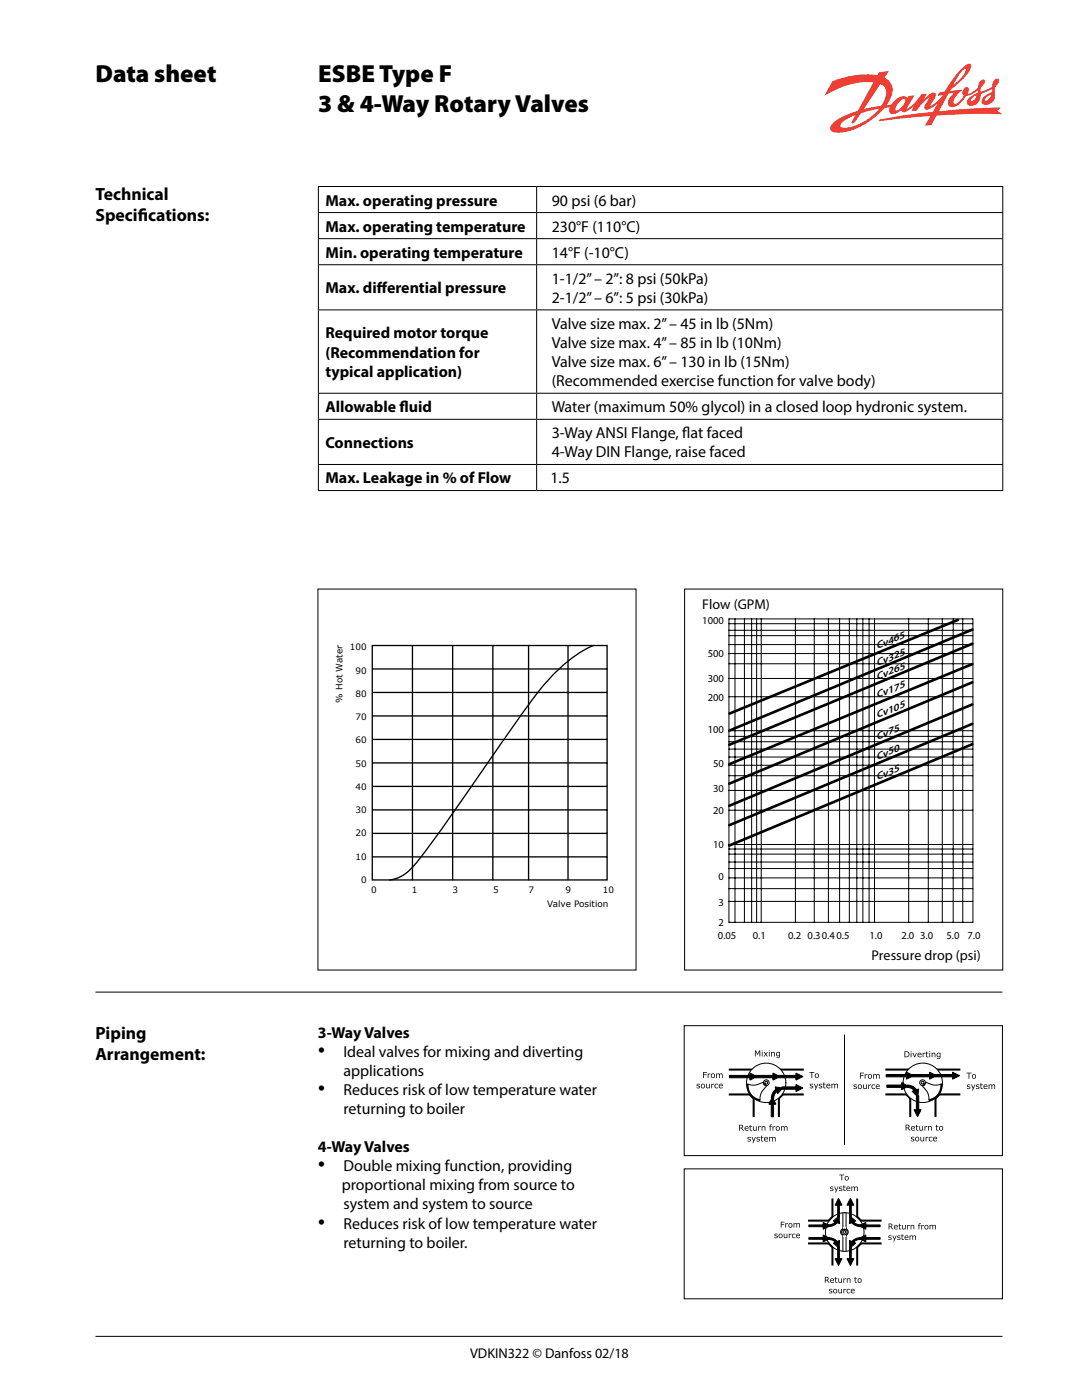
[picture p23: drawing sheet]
<svg xmlns="http://www.w3.org/2000/svg" width="216mm" height="279mm" viewBox="0 0 216 279" stroke-linecap="round" stroke-linejoin="round" font-family="sans-serif">
<defs><g id="words">
<g font-size="4.9">
<text x="19" y="16.4">Data sheet</text>
<text x="63.5" y="16.4">ESBE Type F</text>
<text x="63.5" y="22.3">3 &amp; 4-Way Rotary Valves</text>
</g>
<g font-size="4.2">
<text x="63.4" y="210.9">•</text>
<text x="63.4" y="218.5">•</text>
<text x="63.4" y="233.8">•</text>
<text x="63.4" y="245.2">•</text>
</g>
<g font-size="3.5">
<text x="19" y="39.9">Technical</text>
<text x="19" y="44.1">Specif</text>
<text x="27.5" y="44.1">ications:</text>
<text x="19" y="207.3">Piping</text>
<text x="19" y="211.6">Arrangement:</text>
</g>
<g font-size="3.2">
<text x="64.9" y="41">Max. operating pressure</text>
<text x="110.1" y="41">90 psi (6 bar)</text>
<text x="64.9" y="46.2">Max. operating temperature</text>
<text x="110.1" y="46.2">230°F (110°C)</text>
<text x="64.9" y="51.4">Min. operating temperature</text>
<text x="110.1" y="51.4">14°F (-10°C)</text>
<text x="64.9" y="58.5">Max. dif</text>
<text x="75.2" y="58.5">ferential pressure</text>
<text x="110.1" y="56.6">1-1/2” – 2”: 8 psi (50kPa)</text>
<text x="110.1" y="60.4">2-1/2” – 6”: 5 psi (30kPa)</text>
<text x="110.1" y="65.6">Valve size max. 2” – 45 in lb (5Nm)</text>
<text x="64.9" y="67.5">Required motor torque</text>
<text x="64.9" y="71.4">(Recommendation for</text>
<text x="110.1" y="69.5">Valve size max. 4” – 85 in lb (10Nm)</text>
<text x="64.9" y="75.2">typical application)</text>
<text x="110.1" y="73.3">Valve size max. 6” – 130 in lb (15Nm)</text>
<text x="110.1" y="77.1">(Recommended exercise function for valve body)</text>
<text x="64.9" y="82.3">Allowable f</text>
<text x="79.7" y="82.3">luid</text>
<text x="110.1" y="82.3">Water (maximum 50% glycol) in a closed loop hydronic system.</text>
<text x="64.9" y="89.4">Connections</text>
<text x="110.1" y="87.5">3-Way ANSI Flange, f</text>
<text x="136.1" y="87.5">lat faced</text>
<text x="110.1" y="91.3">4-Way DIN Flange, raise faced</text>
<text x="64.9" y="96.5">Max. Leakage in % of Flow</text>
<text x="109.8" y="96.5">1.5</text>
<text x="63.4" y="207.1">3-Way Valves</text>
<text x="68.5" y="210.9">Ideal valves for mixing and diverting</text>
<text x="68.5" y="214.7">applications</text>
<text x="68.5" y="218.5">Reduces risk of low temperature water</text>
<text x="68.5" y="222.3">returning to boiler</text>
<text x="63.4" y="229.9">4-Way Valves</text>
<text x="68.5" y="233.8">Double mixing function, providing</text>
<text x="68.2" y="237.6">proportional mixing from source to</text>
<text x="68.5" y="241.4">system and system to source</text>
<text x="68.5" y="245.2">Reduces risk of low temperature water</text>
<text x="68.5" y="249">returning to boiler.</text>
</g>
<g font-size="2.8" fill="#000101">
<text x="140.1" y="121.5">Flow (GPM)</text>
<text x="173.9" y="191.5">Pressure drop (psi)</text>
</g>
<text font-size="2.8" x="93.8" y="271.1">VDKIN322 © Danfoss 02/18</text>
<g font-size="2.1">
<text x="140.1" y="124.5">1000</text>
<text x="141.2" y="131.2">500</text>
<text x="175" y="129.5" transform="rotate(-22 175 129.5)">Cv465</text>
<text x="141.2" y="136.1">300</text>
<text x="175" y="135.7" transform="rotate(-22 175 135.7)">Cv265</text>
<text x="175" y="133" transform="rotate(-22 175 133)">Cv325</text>
<text x="141.2" y="139.9">200</text>
<text x="175" y="139.4" transform="rotate(-22 175 139.4)">Cv175</text>
<text x="175" y="143.4" transform="rotate(-22 175 143.4)">Cv105</text>
<text x="141.2" y="146.4">100</text>
<text x="175" y="147.7" transform="rotate(-22 175 147.7)">Cv75</text>
<text x="142.3" y="153.2">50</text>
<text x="175" y="151.7" transform="rotate(-22 175 151.7)">Cv50</text>
<text x="175" y="155.7" transform="rotate(-22 175 155.7)">Cv35</text>
<text x="142.3" y="158.1">30</text>
<text x="142.3" y="162.4">20</text>
<text x="142.3" y="169.2">10</text>
<text x="143.4" y="175.6">0</text>
<text x="143.4" y="180.8">3</text>
<text x="143.4" y="184.8">2</text>
<text x="143.3" y="187.3">0.05</text>
<text x="150.2" y="187.3">0.1</text>
<text x="157.3" y="187.3">0.2 0.30.40.5</text>
<text x="173.5" y="187.3">1.0</text>
<text x="179.9" y="187.3">2.0 3.0</text>
<text x="188.8" y="187.3">5.0</text>
<text x="193" y="187.3">7.0</text>
</g>
<g font-size="1.8">
<text x="69.8" y="129.8">100</text>
<text x="71" y="134.4">90</text>
<text x="68.3" y="140.2" transform="rotate(-90 68.3 140.2)">% Hot Water</text>
<text x="71" y="139.1">80</text>
<text x="71" y="143.7">70</text>
<text x="71" y="148.4">60</text>
<text x="71" y="153">50</text>
<text x="71" y="157.6">40</text>
<text x="71" y="162.3">30</text>
<text x="71" y="166.9">20</text>
<text x="71" y="171.5">10</text>
<text x="72.1" y="176.2">0</text>
<text x="74.1" y="178.3">0</text>
<text x="82.2" y="178.3">1</text>
<text x="90.3" y="178.3">3</text>
<text x="98.4" y="178.3">5</text>
<text x="105.4" y="178.3">7</text>
<text x="112.9" y="178.3">9</text>
<text x="120.3" y="178.3">10</text>
<text x="109.2" y="181">Valve Position</text>
</g>
</g></defs>
<path d="M166.1 16.2a18.3 18.3 0 0 1 9-1.2l.3-.6 2-.2-.9 1.3 .4 .2a2.73 2.73 0 0 1 .9 3.8l-.9 1.5 .9-.1a3.1 3.1 0 0 1 2.8-1.7l.4 .3 .3-.3 1.2-.2-1.5 2.6v.1a8.3 8.3 0 0 0 2.8-2.9l1.2-.1-.7 1.1 1.4-1.1a.76 .76 0 0 1 .9-.1l.2 .4-1.1 2.2 1.3-1 1.1-1.2-1 .1 .4-.7 1-.1 .4-.7a12.7 12.7 0 0 1 4.4-4.9l.4 .1v.6a11 11 0 0 1-4 4.5l-.1 .3 2.3-.3v.1a2.79 2.79 0 0 0-1.6 2.6 1.45 1.45 0 0 0 1.6-.9l.4-.6-.2-.2a1.06 1.06 0 0 1 1-1.5 1.01 1.01 0 0 1 0 1.4l.8-.4 .8-.5a1.11 1.11 0 0 0 .6-1.2 .79 .79 0 0 1 .4-.7 .79 .79 0 0 1 .8 .1 .81 .81 0 0 1-.4 .9 1.08 1.08 0 0 0-.4 1.3l2.3-.9v-.2a1.23 1.23 0 0 1 1.2-1.5l.2 .4-.2 .5-.7 .9v1.5a1.78 1.78 0 0 1-2.4 1.8 1.31 1.31 0 0 1 .8-1.9l1-.5 .1-.6-2.3 .9v.5a1.82 1.82 0 0 1-2.6 1.7 1.21 1.21 0 0 1 .7-1.7l1.2-.7 .1-.5-1.3 .9-1 .3-1 1.3a1.86 1.86 0 0 1-2.5 .6 2.26 2.26 0 0 1 1-2.5l-1 .1-1.9 3.5 7.2-.6 5.1-.1-.7 .6 1 .7a106.9 106.9 0 0 0-12.7 .2l-.4 .1-1.1 1.9-1.2 .1 1.1-1.9-6.8 .5-3.6 .5 .2-.3a88 88 0 0 1 10.6-1.6l1-1.6-1.3 .9a.94 .94 0 0 1-1.3 .2 2.57 2.57 0 0 1 .8-2l.1-.3-2.2 2.1a1.09 1.09 0 0 1-1.1 .5l-.2 .1 .5-1-1.8 1.2a.58 .58 0 0 1-.8-.4l-.7 .5a1.05 1.05 0 0 1-1.6-.2l.1-.9-1 .1a13.2 13.2 0 0 1-9.8 5 .99 .99 0 0 1-1.2-.7 .99 .99 0 0 1 .6-1.2 13 13 0 0 1 4.9-2.5l3.2-5.7h-1.1a17.4 17.4 0 0 0-8.7 2.7zM167.9 24.6l-.2 .2 .1 .5a3.6 3.6 0 0 0 3-.3 11.1 11.1 0 0 0 4.6-3.3l-3.6 .9-1.1 1.7a.52 .52 0 0 1-.8 .2l.8-1.5-1.4 .6zM175.6 16.8l-3.2 5 3.4-.6a3.5 3.5 0 0 0 .6-3.9zM179.6 20.2l-.8 1.1a.47 .47 0 0 0 .1 .8 3 3 0 0 0 1.7-2.1 .43 .43 0 0 0-.3-.2 .43 .43 0 0 0-.4 .2zM192 14.1l-1 1.4-.7 1.4a4.9 4.9 0 0 0 2.4-3.2zM194.1 19.4l-.3 .3-.1 .5a1.07 1.07 0 0 0 1.1-1.2zM196.8 19.4l-.3 .4v.3l.4-.1 .4-.3 .4-.8z" fill="#ef3e33"/>
<path d="M19 266.7h181" fill="none" stroke="#000" stroke-width=".2"/>
<path d="M145.4 218.4h4.2l.8 .8v3.7M145.4 213.5h15M160.4 218.4h-4.2l-.8 .8v3.7" fill="none" stroke="#000101" stroke-width=".41"/>
<g fill="#fff" stroke="#000101" stroke-width=".2">
<circle cx="152.9" cy="216.1" r="3.9"/>
<circle cx="152.9" cy="216.1" r=".58"/>
<circle cx="152.9" cy="216.1" r=".28"/>
</g>
<path d="M152.4 216l.6 .6a.5 .5 0 0 1-.5-.1 .5 .5 0 0 1-.1-.5z" fill="#000101"/>
<path d="M149.2 216.3a2.94 2.94 0 0 0 2.5 3.3" fill="none" stroke="#000101" stroke-width=".41"/>
<path d="M152.3 216l-.3 .1a2.99 2.99 0 0 1-2.8 .2M153 216.7l-.2 .2a2.94 2.94 0 0 0-1.1 2.6" fill="none" stroke="#000101" stroke-width=".2"/>
<path d="M145.6 214.6h4.3v.5h-4.3zM149.6 214.2l1.4 .7-1.4 .7z" fill="#000101"/>
<path d="M145.6 214.6h4.3v.5h-4.3zM149.6 214.2l1.4 .7-1.4 .7z" fill="none" stroke="#000101" stroke-width=".2"/>
<path d="M150.7 214.6h3.8v.5h-3.8zM154.2 214.2l1.4 .7-1.4 .7z" fill="#000101"/>
<path d="M150.7 214.6h3.8v.5h-3.8zM154.2 214.2l1.4 .7-1.4 .7z" fill="none" stroke="#000101" stroke-width=".2"/>
<path d="M155.2 214.6h3.9v.5h-3.9zM158.8 214.2l1.4 .7-1.4 .7z" fill="#000101"/>
<path d="M155.2 214.6h3.9v.5h-3.9zM158.8 214.2l1.4 .7-1.4 .7z" fill="none" stroke="#000101" stroke-width=".2"/>
<path d="M156 216.9h3.1v.5h-3.1zM158.8 216.4l1.4 .7-1.4 .7z" fill="#000101"/>
<path d="M156 216.9h3.1v.5h-3.1zM158.8 216.4l1.4 .7-1.4 .7z" fill="none" stroke="#000101" stroke-width=".2"/>
<path d="M153.9 220.1h.5v2.8h-.5zM154.1 219l.7 1.4h-1.4z" fill="#000101"/>
<path d="M154.1 219l.7 1.4h-1.4zM153.9 220.1h.5v2.8h-.5z" fill="none" stroke="#000101" stroke-width=".2"/>
<path d="M154.6 217.6l.5-.3 .1 .4-.2 .1-.4 .5-.2 .9h-.5a2.34 2.34 0 0 1 .7-1.6zM154.7 216.9l1.5 .2-1 1.1z" fill="#000101"/>
<path d="M154.6 217.6l.5-.3 .1 .4-.2 .1-.4 .5-.2 .9h-.5a2.34 2.34 0 0 1 .7-1.6zM154.7 216.9l1.5 .2-1 1.1z" fill="none" stroke="#000101" stroke-width=".2"/>
<g fill="#000101">
<path d="M150.6 209.6h.3l.3 .7 .3-.7h.2v1.2h-.2v-1l-.3 .7-.4-.7v1h-.2z"/>
<path d="M152.4 209.9h.1l.3 .4 .2-.4h.2l-.3 .5 .3 .4h-.2l-.2-.3-.3 .3h-.1l.3-.4z"/>
<path d="M153.9 209.9l.1 .1a.33 .33 0 0 1 .4-.1 .33 .33 0 0 1 .2 .4v.5h-.1l-.1-.6-.1-.1-.3 .1v.6h-.1z"/>
<path d="M140.3 213.9h.8v.2h-.6v.3h.5v.2h-.5v.5h-.2z"/>
<path d="M141.2 214.2l.2 .2 .4-.1v.1l-.4 .1v.6h-.2z"/>
<path d="M142.9 214.2l.2 .1 .3-.1 .2 .2a.34 .34 0 0 1 .4-.2 .34 .34 0 0 1 .2 .4v.5h-.1v-.5a.22 .22 0 0 0-.2-.2 .22 .22 0 0 0-.3 .2v.5h-.1v-.6l-.2-.1-.2 .1v.6h-.2z"/>
<path d="M139.1 216.4l.6-.1v.2l-.2-.1a.19 .19 0 0 0-.2 0 .19 .19 0 0 0-.1 .2 .35 .35 0 0 1 .5 .4 .35 .35 0 0 1-.6 .2v-.2a.23 .23 0 0 0 .2 .1 .23 .23 0 0 0 .2-.2l-.3-.1a.24 .24 0 0 1-.2-.2 .24 .24 0 0 1 .1-.2z"/>
<path d="M140.9 216.3h.1l.1 .7 .1 .1 .3-.1v-.7h.1v.9l-.1-.1a.33 .33 0 0 1-.4 .1 .33 .33 0 0 1-.2-.3z"/>
<path d="M141.9 216.3l.2 .1 .4-.1v.2l-.4 .1v.6h-.2z"/>
<path d="M142.7 216.4l.4-.1 .2 .1v.1a.34 .34 0 0 0-.5 0 .34 .34 0 0 0 0 .5 .34 .34 0 0 0 .5 0 .41 .41 0 0 1-.6 .1 .41 .41 0 0 1-.1-.5z"/>
<path d="M161.5 213.9h1v.2h-.4v1h-.2v-1h-.4z"/>
<path d="M161.7 216.4l.5-.1v.2l-.1-.1a.19 .19 0 0 0-.2 0 .19 .19 0 0 0-.1 .2 .35 .35 0 0 1 .4 .4 .35 .35 0 0 1-.6 .2l.1-.2a.23 .23 0 0 0 .2 .1 .23 .23 0 0 0 .2-.2l-.3-.1a.24 .24 0 0 1-.2-.2 .24 .24 0 0 1 .1-.2z"/>
<path d="M162.4 216.3h.2l.2 .7 .3-.7h.2l-.5 1.2h-.2l.2-.4z"/>
<path d="M163.5 216.4l.5-.1v.2l-.1-.1a.19 .19 0 0 0-.2 0 .19 .19 0 0 0-.1 .2 .35 .35 0 0 1 .5 .4 .36 .36 0 0 1-.7 .2l.1-.2a.23 .23 0 0 0 .2 .1 .23 .23 0 0 0 .2-.2l-.3-.1a.24 .24 0 0 1-.2-.2 .24 .24 0 0 1 .1-.2z"/>
<path d="M164.3 216h.1v.3h.4v.1h-.4l.1 .6h.3a.23 .23 0 0 1-.3 .2 .23 .23 0 0 1-.2-.2l-.1-.6z"/>
<path d="M165.9 216.3l.2 .1 .3-.1 .2 .1a.34 .34 0 0 1 .4-.1 .34 .34 0 0 1 .2 .3v.6h-.1v-.5a.22 .22 0 0 0-.2-.3 .22 .22 0 0 0-.3 .2v.6h-.1v-.7l-.2-.1-.2 .1v.7h-.2z"/>
<path d="M149.6 224.5h.2v.3h.3v.1h-.3v.6h.3a.23 .23 0 0 1-.3 .2 .23 .23 0 0 1-.2-.2l-.1-.6z"/>
<path d="M150.2 224.8h.2v.6l.2 .1 .2-.1v-.6h.2v.9l-.2-.1a.33 .33 0 0 1-.3 .1 .33 .33 0 0 1-.3-.4z"/>
<path d="M151.3 224.8l.1 .1 .4-.1v.1l-.4 .1v.7h-.1z"/>
<path d="M152 224.8l.1 .1a.33 .33 0 0 1 .4-.1 .33 .33 0 0 1 .2 .3v.6h-.1v-.7l-.2-.1-.3 .1v.7h-.1z"/>
<path d="M153.7 224.5l.4-.1v.2h-.4l.3 .3h-.3v.8h-.1l-.1-.9z"/>
<path d="M154.2 224.8l.1 .1 .4-.1v.1l-.4 .1v.7h-.1z"/>
<path d="M155.8 224.8l.2 .1 .4-.1 .1 .1a.34 .34 0 0 1 .4-.1 .34 .34 0 0 1 .2 .3v.6h-.1v-.5a.22 .22 0 0 0-.2-.3 .22 .22 0 0 0-.2 .2v.6h-.2v-.7l-.2-.1-.2 .1v.7h-.2z"/>
<path d="M149.2 227h.6v.1l-.1-.1a.19 .19 0 0 0-.3 0 .19 .19 0 0 0-.1 .2 .35 .35 0 0 1 .5 .4 .35 .35 0 0 1-.6 .2v-.2a.23 .23 0 0 0 .3 .1 .23 .23 0 0 0 .2-.2l-.3-.1a.24 .24 0 0 1-.2-.2 .24 .24 0 0 1 0-.2z"/>
<path d="M150 226.9h.1l.3 .7 .3-.7h.1l-.5 1.2h-.1l.1-.3z"/>
<path d="M151 227h.6v.1l-.1-.1a.19 .19 0 0 0-.3 0 .19 .19 0 0 0-.1 .2 .35 .35 0 0 1 .5 .4 .35 .35 0 0 1-.6 .2v-.2a.23 .23 0 0 0 .3 .1 .23 .23 0 0 0 .2-.2l-.3-.1a.24 .24 0 0 1-.2-.2 .24 .24 0 0 1 0-.2z"/>
<path d="M151.9 226.7h.1v.2h.3v.1h-.3v.6l.3 .1a.23 .23 0 0 1-.2 .1 .23 .23 0 0 1-.2-.1l-.1-.7z"/>
<path d="M153.5 226.9l.1 .1 .4-.1 .2 .1a.34 .34 0 0 1 .3-.1 .34 .34 0 0 1 .3 .3v.6h-.2v-.5a.22 .22 0 0 0-.2-.3 .22 .22 0 0 0-.2 .2v.6h-.2v-.7l-.1-.1-.3 .1v.7h-.1z"/>
<path d="M152 209.6v.2h.2v-.2zM152 209.9v.9h.2v-.9z"/>
<path d="M153.4 209.6v.2h.2v-.2zM153.4 209.9v.9h.2v-.9z"/>
<path d="M155 210l.6-.1v.8a.37 .37 0 0 1-.2 .5 .37 .37 0 0 1-.5-.2h.4l.2-.3a.42 .42 0 0 1-.6-.1 .42 .42 0 0 1 .1-.6zM155.1 210.1a.31 .31 0 0 0-.1 .5 .31 .31 0 0 0 .5 0v-.5z"/>
<path d="M141.8 214.7a.45 .45 0 0 1 .9 0 .45 .45 0 0 1-.9 0zM141.9 214.7a.31 .31 0 0 0 .6 0 .31 .31 0 0 0-.6 0z"/>
<path d="M139.8 216.8a.45 .45 0 0 1 .9 0 .45 .45 0 0 1-.9 0zM139.9 216.7a.31 .31 0 0 0 .6 0 .31 .31 0 0 0-.6 0z"/>
<path d="M143.5 216.4l.3-.1 .3 .1 .1 .4h-.6l.2 .3 .4-.1a.45 .45 0 0 1-.7 .1 .45 .45 0 0 1 0-.7zM143.6 216.5v.1h.5l-.2-.2z"/>
<path d="M162.5 214.7a.45 .45 0 0 1 .9 0 .45 .45 0 0 1-.9 0zM162.6 214.7a.35 .35 0 0 0 .7 0 .35 .35 0 0 0-.7 0z"/>
<path d="M165 216.4l.3-.1 .3 .1 .1 .4h-.7l.3 .3 .4-.1a.45 .45 0 0 1-.7 .1 .45 .45 0 0 1 0-.7zM165.1 216.5l-.1 .1h.5l-.1-.2z"/>
<path d="M147.5 224.5h.4a.34 .34 0 0 1 .4 .3 .34 .34 0 0 1-.3 .3l.5 .6h-.2l-.4-.5h-.2v.5h-.2zM147.7 224.6v.5h.1a.23 .23 0 0 0 .3-.2 .23 .23 0 0 0-.3-.3z"/>
<path d="M148.7 224.9l.3-.2 .3 .2 .1 .3-.7 .1 .3 .2 .4-.1a.45 .45 0 0 1-.7 .2 .45 .45 0 0 1 0-.7zM148.8 224.9l-.1 .2h.5l-.1-.2z"/>
<path d="M154.7 225.2a.45 .45 0 0 1 .9 0 .45 .45 0 0 1-.9 0zM154.8 225.2a.35 .35 0 0 0 .7 0 .35 .35 0 0 0-.7 0z"/>
<path d="M152.6 227l.3-.1 .3 .1v.4l-.6 .1 .2 .2 .4-.1a.45 .45 0 0 1-.7 .1 .45 .45 0 0 1 .1-.7zM152.7 227.1l-.1 .2h.5l-.1-.3z"/>
</g>
<path d="M176.7 218.4h4.2l.7 .8v3.7M176.7 213.5h14.9M191.6 218.4h-4.2l-.7 .8v3.7" fill="none" stroke="#000101" stroke-width=".41"/>
<g fill="#fff" stroke="#000101" stroke-width=".2">
<circle cx="184.1" cy="216.1" r="3.9"/>
<circle cx="184.1" cy="216.1" r=".58"/>
<circle cx="184.1" cy="216.1" r=".28"/>
</g>
<path d="M184.6 216a.5 .5 0 0 1-.1 .5 .5 .5 0 0 1-.5 .1z" fill="#000101"/>
<path d="M187.8 216.3a2.94 2.94 0 0 1-2.5 3.3" fill="none" stroke="#000101" stroke-width=".41"/>
<path d="M184 216.7l.2 .2a2.95 2.95 0 0 1 1.1 2.6M184.7 216l.3 .1a2.99 2.99 0 0 0 2.8 .2" fill="none" stroke="#000101" stroke-width=".2"/>
<path d="M176.8 214.4h4.3v.5h-4.3zM180.9 214l1.4 .7-1.4 .7z" fill="#000101"/>
<path d="M176.8 214.4h4.3v.5h-4.3zM180.9 214l1.4 .7-1.4 .7z" fill="none" stroke="#000101" stroke-width=".2"/>
<path d="M181.9 214.4h3.8v.5h-3.8zM185.5 214l1.4 .7-1.4 .7z" fill="#000101"/>
<path d="M181.9 214.4h3.8v.5h-3.8zM185.5 214l1.4 .7-1.4 .7z" fill="none" stroke="#000101" stroke-width=".2"/>
<path d="M186.5 214.4h3.8v.5h-3.8zM190.1 214l1.4 .7-1.4 .7z" fill="#000101"/>
<path d="M186.5 214.4h3.8v.5h-3.8zM190.1 214l1.4 .7-1.4 .7z" fill="none" stroke="#000101" stroke-width=".2"/>
<path d="M182.9 218.7h.4v3h-.4zM182.4 221.5h1.4l-.7 1.4z" fill="#000101"/>
<path d="M182.9 218.7h.4v3h-.4zM182.4 221.5h1.4l-.7 1.4z" fill="none" stroke="#000101" stroke-width=".2"/>
<path d="M177 216.5h3.1v.5h-3.1zM179.9 216.1l1.4 .7-1.4 .7z" fill="#000101"/>
<path d="M177 216.5h3.1v.5h-3.1zM179.9 216.1l1.4 .7-1.4 .7z" fill="none" stroke="#000101" stroke-width=".2"/>
<path d="M181 216.5a2.04 2.04 0 0 1 2 1.2l-.5 .2-.1-.3-.5-.4-.9-.2zM182 217.8l1.3-.5-.2 1.6z" fill="#000101"/>
<path d="M181 216.5a2.04 2.04 0 0 1 2 1.2l-.5 .2-.1-.3-.5-.4-.9-.2zM182 217.8l1.3-.5-.2 1.6z" fill="none" stroke="#000101" stroke-width=".2"/>
<g fill="#000101">
<path d="M171.6 214.1h.8v.1h-.6v.4h.5v.1h-.5v.6h-.2z"/>
<path d="M172.5 214.4l.2 .1 .4-.1v.1l-.4 .1v.7h-.2z"/>
<path d="M174.2 214.4l.2 .1 .3-.1 .2 .1a.34 .34 0 0 1 .4-.1 .34 .34 0 0 1 .2 .3v.6h-.1v-.5a.22 .22 0 0 0-.2-.3 .22 .22 0 0 0-.2 .2v.6h-.2v-.7l-.2-.1-.2 .1v.7h-.2z"/>
<path d="M170.4 216.5h.6v.1h-.2a.19 .19 0 0 0-.2-.1 .19 .19 0 0 0-.1 .2 .35 .35 0 0 1 .5 .5 .35 .35 0 0 1-.6 .1v-.1a.23 .23 0 0 0 .3 0 .23 .23 0 0 0 .1-.2l-.3-.1a.24 .24 0 0 1-.2-.1 .24 .24 0 0 1 .1-.3z"/>
<path d="M172.2 216.4h.2v.7l.2 .1 .2-.1v-.7h.2v.9l-.2-.1a.33 .33 0 0 1-.4 .1 .33 .33 0 0 1-.2-.3z"/>
<path d="M173.3 216.4l.1 .2 .4-.2v.2l-.4 .1v.6h-.1z"/>
<path d="M174 216.5l.4-.1 .2 .1v.2a.34 .34 0 0 0-.5-.1 .34 .34 0 0 0 0 .5 .34 .34 0 0 0 .5 0 .41 .41 0 0 1-.6 .2 .41 .41 0 0 1-.1-.6z"/>
<path d="M192.8 214.1h1v.1h-.4v1.1h-.1v-1.1h-.5z"/>
<path d="M193 216.5h.6v.1h-.2a.19 .19 0 0 0-.2-.1 .19 .19 0 0 0-.1 .2 .35 .35 0 0 1 .5 .5 .35 .35 0 0 1-.6 .1v-.1a.23 .23 0 0 0 .3 0 .23 .23 0 0 0 .1-.2l-.3-.1a.24 .24 0 0 1-.2-.1 .24 .24 0 0 1 .1-.3z"/>
<path d="M193.8 216.4h.1l.3 .7 .3-.7h.1l-.5 1.3h-.2l.2-.4z"/>
<path d="M194.8 216.5h.6v.1h-.2a.19 .19 0 0 0-.2-.1 .19 .19 0 0 0-.1 .2 .35 .35 0 0 1 .5 .5 .35 .35 0 0 1-.6 .1v-.1a.23 .23 0 0 0 .3 0 .23 .23 0 0 0 .1-.2l-.2-.1a.24 .24 0 0 1-.3-.1 .24 .24 0 0 1 .1-.3z"/>
<path d="M195.7 216.2h.1v.2h.3v.2h-.3v.6h.3a.23 .23 0 0 1-.2 .2 .23 .23 0 0 1-.2-.2l-.2-.6z"/>
<path d="M197.3 216.4l.1 .1 .4-.1 .2 .2a.34 .34 0 0 1 .3-.2 .34 .34 0 0 1 .3 .3v.6h-.2v-.5a.22 .22 0 0 0-.2-.2 .22 .22 0 0 0-.2 .2v.5h-.2v-.6l-.1-.1-.3 .1v.6h-.1z"/>
<path d="M182.8 224.5h.2v.2h.3v.2h-.3v.6h.3a.23 .23 0 0 1-.3 .2 .23 .23 0 0 1-.2-.2l-.1-.6z"/>
<path d="M183.4 224.7h.2v.7l.2 .1 .2-.1v-.7h.2v.9l-.2-.1a.33 .33 0 0 1-.3 .1 .33 .33 0 0 1-.3-.3z"/>
<path d="M184.5 224.7l.1 .2 .4-.2v.2l-.4 .1v.6h-.1z"/>
<path d="M185.2 224.7l.1 .1a.33 .33 0 0 1 .4-.1 .33 .33 0 0 1 .2 .4v.5h-.1v-.6l-.2-.1-.3 .1v.6h-.1z"/>
<path d="M186.8 224.5h.1v.2h.3v.2h-.3l.1 .6h.2a.23 .23 0 0 1-.2 .2 .23 .23 0 0 1-.2-.2l-.1-.6z"/>
<path d="M181.9 226.9h.5v.2l-.1-.1a.19 .19 0 0 0-.3 0 .19 .19 0 0 0-.1 .2 .35 .35 0 0 1 .5 .4 .35 .35 0 0 1-.6 .1v-.1a.23 .23 0 0 0 .3 .1 .23 .23 0 0 0 .2-.2l-.3-.1a.24 .24 0 0 1-.2-.2 .24 .24 0 0 1 .1-.3z"/>
<path d="M183.7 226.9h.1v.7l.2 .1 .3-.2v-.6h.1v.9l-.1-.1a.33 .33 0 0 1-.4 .1 .33 .33 0 0 1-.2-.3z"/>
<path d="M184.7 226.9l.1 .1 .5-.1v.1l-.5 .1v.7h-.1z"/>
<path d="M185.4 227l.4-.1h.3v.2a.34 .34 0 0 0-.5 0 .34 .34 0 0 0 0 .5 .34 .34 0 0 0 .5 0 .41 .41 0 0 1-.6 .1 .41 .41 0 0 1-.1-.6z"/>
<path d="M182.1 210.1h.1l.3 .7 .3-.7h.1l-.3 .9h-.2z"/>
<path d="M184.1 210.1l.2 .1 .4-.1v.2l-.4 .1v.6h-.2z"/>
<path d="M184.8 209.9h.2v.2h.3v.1h-.3v.6l.3 .1a.23 .23 0 0 1-.3 .1 .23 .23 0 0 1-.2-.2l-.1-.6z"/>
<path d="M185.9 210.1l.2 .1a.33 .33 0 0 1 .3-.1 .33 .33 0 0 1 .2 .3v.6h-.1v-.7l-.2-.1-.2 .1v.7h-.2z"/>
<path d="M173.1 214.8a.45 .45 0 0 1 .9 0 .45 .45 0 0 1-.9 0zM173.4 214.6a.32 .32 0 0 0-.1 .4 .32 .32 0 0 0 .5 .1 .32 .32 0 0 0 0-.5 .32 .32 0 0 0-.4 0z"/>
<path d="M171.1 216.9a.45 .45 0 0 1 .9 0 .45 .45 0 0 1-.9 0zM171.2 216.9a.31 .31 0 0 0 .6 0 .31 .31 0 0 0-.6 0z"/>
<path d="M174.9 216.5l.3-.1 .2 .1 .1 .4-.6 .1 .2 .2 .4-.1a.45 .45 0 0 1-.7 .1 .45 .45 0 0 1 .1-.7zM175 216.6l-.1 .2h.5l-.1-.3z"/>
<path d="M193.9 214.8a.45 .45 0 0 1 .9 0 .45 .45 0 0 1-.9 0zM194.2 214.6a.32 .32 0 0 0-.1 .4 .32 .32 0 0 0 .4 .1 .32 .32 0 0 0 .1-.5 .32 .32 0 0 0-.4 0z"/>
<path d="M196.4 216.5l.3-.1 .2 .1 .1 .4-.6 .1 .2 .2 .4-.1a.45 .45 0 0 1-.7 .1 .45 .45 0 0 1 .1-.7zM196.5 216.6l-.1 .2h.5l-.1-.3z"/>
<path d="M180.7 224.4h.4a.34 .34 0 0 1 .4 .3 .34 .34 0 0 1-.3 .4l.5 .5h-.2l-.4-.4h-.2v.4h-.2zM180.9 224.6v.4h.1a.23 .23 0 0 0 .3-.2 .23 .23 0 0 0-.3-.2z"/>
<path d="M181.9 224.8l.3-.1 .3 .1 .1 .4-.7 .1 .3 .2 .4-.1a.45 .45 0 0 1-.7 .2 .45 .45 0 0 1 0-.8zM182 224.9l-.1 .2h.5l-.1-.2z"/>
<path d="M187.3 225.2a.45 .45 0 0 1 .9 0 .45 .45 0 0 1-.9 0zM187.6 224.9a.32 .32 0 0 0-.1 .5 .32 .32 0 0 0 .5 0 .32 .32 0 0 0 0-.4 .32 .32 0 0 0-.4-.1z"/>
<path d="M182.5 227.3a.45 .45 0 0 1 .9 0 .45 .45 0 0 1-.9 0zM182.8 227.1a.32 .32 0 0 0 0 .4 .32 .32 0 0 0 .4 .1 .32 .32 0 0 0 .1-.5 .32 .32 0 0 0-.5 0z"/>
<path d="M186.3 227l.3-.1 .3 .1 .1 .3-.7 .1 .3 .3 .4-.1a.45 .45 0 0 1-.7 .1 .45 .45 0 0 1 0-.7zM186.4 227.1l-.1 .1h.5l-.1-.2z"/>
<path d="M180.5 209.8a.65 .65 0 0 1 .9 .3 .65 .65 0 0 1-.4 .9h-.5zM180.6 209.9v1a.5 .5 0 0 0 .7-.5 .5 .5 0 0 0-.7-.5z"/>
<path d="M181.7 209.8v.2h.2v-.2zM181.7 210.1v.9h.2v-.9z"/>
<path d="M183.2 210.2l.3-.1 .3 .1 .1 .4h-.7l.3 .3 .4-.1a.45 .45 0 0 1-.7 .1 .45 .45 0 0 1 0-.7zM183.3 210.3l-.1 .2h.5l-.1-.3z"/>
<path d="M185.4 209.8v.2h.2v-.2zM185.5 210.1v.9h.1v-.9z"/>
<path d="M187 210.2l.7-.1v.8a.37 .37 0 0 1-.3 .4 .37 .37 0 0 1-.4-.2l.4 .1 .1-.3a.43 .43 0 0 1-.6-.1 .43 .43 0 0 1 .1-.6zM187.1 210.3a.31 .31 0 0 0 0 .5 .31 .31 0 0 0 .4 0v-.5z"/>
</g>
<circle cx="168.6" cy="245.9" r="3.9" fill="#fff" stroke="#000101" stroke-width=".2"/>
<path d="M166.1 239.2v3.7l-.8 .7h-4.1M171 239.2v3.7l.8 .7h4.1M161.2 248.1h4.1l.8 .8v3.7M175.9 248.1h-4.1l-.8 .8v3.7" fill="none" stroke="#000101" stroke-width=".4"/>
<circle cx="168.6" cy="245.9" r=".56" fill="#fff" stroke="#000101" stroke-width=".2"/>
<path d="M168.2 242v3.2M168.2 246.6v3.1" fill="none" stroke="#000101" stroke-width=".2"/>
<circle cx="168.5" cy="245.9" r=".74" fill="#fff"/>
<g fill="none" stroke="#000101" stroke-width=".2">
<path d="M168.8 242v3.2M168.8 246.6v3.1"/>
<circle cx="168.5" cy="245.9" r=".74"/>
</g>
<path d="M168.2 244.9h.6v2h-.6z" fill="#fff"/>
<g fill="#fff" stroke="#000101" stroke-width=".2">
<circle cx="168.5" cy="245.9" r=".57"/>
<circle cx="168.5" cy="245.9" r=".28"/>
</g>
<g fill="#000101">
<path d="M168.1 245.4a.53 .53 0 0 1 .8 .2h-.9z"/>
<path d="M167.1 248.8h.4v2.6h-.4zM166.6 251.2h1.4l-.7 1.4z"/>
</g>
<path d="M166.6 251.2h1.4l-.7 1.4zM167.1 248.8h.4v2.6h-.4z" fill="none" stroke="#000101" stroke-width=".2"/>
<path d="M161.4 247h3.1v.3h-3.1zM164.2 246.5l1.4 .7-1.4 .6z" fill="#000101"/>
<path d="M161.4 247h3.1v.3h-3.1zM164.2 246.5l1.4 .7-1.4 .6z" fill="none" stroke="#000101" stroke-width=".2"/>
<path d="M165.2 247a2.15 2.15 0 0 1 1.9 .9l-.3 .2-.6-.6-1-.2zM166.3 248.1l1.2-.5-.1 1.5z" fill="#000101"/>
<path d="M165.2 247a2.15 2.15 0 0 1 1.9 .9l-.3 .2-.6-.6-1-.2zM166.3 248.1l1.2-.5-.1 1.5z" fill="none" stroke="#000101" stroke-width=".2"/>
<path d="M167.1 240.3h.4v2.7h-.4zM167.3 239.1l.7 1.4h-1.4z" fill="#000101"/>
<path d="M167.3 239.1l.7 1.4h-1.4zM167.1 240.3h.4v2.7h-.4z" fill="none" stroke="#000101" stroke-width=".2"/>
<path d="M161.4 244.5h3.1v.3h-3.1zM164.2 244l1.4 .6-1.4 .7z" fill="#000101"/>
<path d="M161.4 244.5h3.1v.3h-3.1zM164.2 244l1.4 .6-1.4 .7z" fill="none" stroke="#000101" stroke-width=".2"/>
<path d="M165.2 244.5l1-.3 .6-.6 .3 .2a2.07 2.07 0 0 1-1.9 1zM166.3 243.7l1.1-1 .1 1.5z" fill="#000101"/>
<path d="M165.2 244.5l1-.3 .6-.6 .3 .2a2.07 2.07 0 0 1-1.9 1zM166.3 243.7l1.1-1 .1 1.5z" fill="none" stroke="#000101" stroke-width=".2"/>
<path d="M169.5 248.8h.4v2.6h-.4zM169 251.2h1.4l-.7 1.4z" fill="#000101"/>
<path d="M169 251.2h1.4l-.7 1.4zM169.5 248.8h.4v2.6h-.4z" fill="none" stroke="#000101" stroke-width=".2"/>
<path d="M172.5 247h3.1v.3h-3.1zM171.4 247.2l1.4-.7v1.3z" fill="#000101"/>
<path d="M171.4 247.2l1.4-.7v1.3zM172.5 247h3.1v.3h-3.1z" fill="none" stroke="#000101" stroke-width=".2"/>
<path d="M170.1 247.6a2.55 2.55 0 0 1 1.7-.6v.3l-1 .2-.6 .6-.3-.2zM169.5 247.6l1.3 .5-1.2 1z" fill="#000101"/>
<path d="M169.5 247.6l1.3 .5-1.2 1zM170.1 247.6a2.55 2.55 0 0 1 1.7-.6v.3l-1 .2-.6 .6-.3-.2z" fill="none" stroke="#000101" stroke-width=".2"/>
<path d="M169.5 240.3h.4v2.7h-.4zM169.7 239.1l.7 1.4h-1.4z" fill="#000101"/>
<path d="M169.7 239.1l.7 1.4h-1.4zM169.5 240.3h.4v2.7h-.4z" fill="none" stroke="#000101" stroke-width=".2"/>
<path d="M172.5 244.5h3.1v.3h-3.1zM171.4 244.6l1.4-.6v1.3z" fill="#000101"/>
<path d="M171.4 244.6l1.4-.6v1.3zM172.5 244.5h3.1v.3h-3.1z" fill="none" stroke="#000101" stroke-width=".2"/>
<path d="M169.9 243.8l.3-.2 .6 .6 1 .3v.3a2.15 2.15 0 0 1-1.9-1zM169.6 242.7l1.1 1-1.2 .5z" fill="#000101"/>
<path d="M169.6 242.7l1.1 1-1.2 .5zM169.9 243.8l.3-.2 .6 .6 1 .3v.3a2.15 2.15 0 0 1-1.9-1z" fill="none" stroke="#000101" stroke-width=".2"/>
<g fill="#000101">
<path d="M166.6 254.9h.2v.2h.3v.1h-.3v.6l.3 .1a.22 .22 0 0 1-.2 .1 .22 .22 0 0 1-.2-.1l-.2-.7z"/>
<path d="M167.3 255.1h.1v.7l.2 .1 .3-.1v-.7h.1v.9l-.1-.1a.33 .33 0 0 1-.4 .1 .33 .33 0 0 1-.2-.3z"/>
<path d="M168.3 255.1l.1 .2 .4-.2v.2l-.4 .1v.6h-.1z"/>
<path d="M169 255.1l.1 .1a.33 .33 0 0 1 .4-.1 .33 .33 0 0 1 .2 .3v.6h-.1l-.1-.7-.1-.1-.3 .1v.7h-.1z"/>
<path d="M170.6 254.9h.1v.2h.3v.1h-.3v.6l.3 .1a.22 .22 0 0 1-.2 .1 .22 .22 0 0 1-.2-.1l-.1-.7z"/>
<path d="M165.5 257.3h.6v.1h-.2a.18 .18 0 0 0-.2-.1 .18 .18 0 0 0-.1 .2 .34 .34 0 0 1 .5 .4 .34 .34 0 0 1-.6 .2l-.1-.2 .2 .1a.19 .19 0 0 0 .2 0 .19 .19 0 0 0 .1-.2l-.4-.2z"/>
<path d="M167.3 257.2h.1v.7l.2 .1 .3-.1v-.7h.1v.9l-.1-.1a.33 .33 0 0 1-.4 .1 .33 .33 0 0 1-.2-.3z"/>
<path d="M168.3 257.2l.2 .2 .4-.2v.2l-.4 .1v.6h-.2z"/>
<path d="M169 257.3l.4-.1 .2 .1v.1a.34 .34 0 0 0-.5 0 .34 .34 0 0 0 0 .5 .34 .34 0 0 0 .5 0 .42 .42 0 0 1-.6 .1 .42 .42 0 0 1 0-.7z"/>
<path d="M155.8 243.8h.7v.2h-.5v.3h.5v.1h-.5v.6h-.2z"/>
<path d="M156.7 244.1l.1 .1 .4-.1v.2l-.4 .1v.6h-.1z"/>
<path d="M158.3 244.1l.2 .1 .4-.1 .1 .1a.33 .33 0 0 1 .4-.1 .33 .33 0 0 1 .2 .3v.6h-.1v-.5a.21 .21 0 0 0-.2-.3 .21 .21 0 0 0-.2 .2v.6h-.2v-.7l-.2-.1-.2 .1v.7h-.2z"/>
<path d="M154.6 246.3h.6v.1l-.2-.1a.18 .18 0 0 0-.2 0 .18 .18 0 0 0-.1 .2 .34 .34 0 0 1 .5 .4 .34 .34 0 0 1-.6 .2l-.1-.2 .2 .1a.19 .19 0 0 0 .2 0 .19 .19 0 0 0 .1-.2l-.4-.2z"/>
<path d="M156.4 246.2h.1v.7l.2 .1 .3-.1v-.7h.1v.9l-.1-.1a.33 .33 0 0 1-.4 .1 .33 .33 0 0 1-.2-.3z"/>
<path d="M157.4 246.2l.1 .1 .4-.1v.2l-.4 .1v.6h-.1z"/>
<path d="M158.1 246.3l.4-.1 .2 .1v.1a.34 .34 0 0 0-.5 0 .34 .34 0 0 0 0 .5 .34 .34 0 0 0 .5 0 .42 .42 0 0 1-.6 .1 .42 .42 0 0 1 0-.7z"/>
<path d="M167.5 234.4h1v.2h-.5v1h-.1v-1h-.4z"/>
<path d="M165.7 236.9h.6v.1l-.2-.1a.18 .18 0 0 0-.2 0 .18 .18 0 0 0-.1 .2 .34 .34 0 0 1 .5 .4 .34 .34 0 0 1-.6 .2l-.1-.2 .2 .1a.19 .19 0 0 0 .2 0 .19 .19 0 0 0 .1-.2l-.4-.2z"/>
<path d="M166.4 236.8h.2l.3 .7 .2-.7h.2l-.5 1.2h-.2l.2-.4z"/>
<path d="M167.5 236.9h.6v.1l-.2-.1a.18 .18 0 0 0-.2 0 .18 .18 0 0 0-.1 .2 .34 .34 0 0 1 .5 .4 .34 .34 0 0 1-.6 .2l-.1-.2 .2 .1a.19 .19 0 0 0 .2 0 .19 .19 0 0 0 .1-.2l-.4-.2z"/>
<path d="M168.3 236.6h.1v.2h.4v.1h-.4l.1 .6h.3a.22 .22 0 0 1-.3 .2 .22 .22 0 0 1-.2-.2l-.1-.6z"/>
<path d="M169.9 236.8l.1 .1 .4-.1 .2 .1a.33 .33 0 0 1 .3-.1 .33 .33 0 0 1 .3 .3v.6h-.2v-.5a.21 .21 0 0 0-.2-.3 .21 .21 0 0 0-.2 .2v.6h-.2v-.7l-.1-.1-.3 .1v.7h-.1z"/>
<path d="M179.4 244.2h.1v.3h.3v.1h-.3v.6h.3a.22 .22 0 0 1-.2 .2 .22 .22 0 0 1-.2-.2l-.1-.6z"/>
<path d="M180 244.5h.1l.1 .6 .1 .1 .3-.1v-.6h.1v.8h-.1a.33 .33 0 0 1-.4 .1 .33 .33 0 0 1-.2-.4z"/>
<path d="M181 244.5l.2 .1 .4-.1v.1l-.4 .1v.6h-.2z"/>
<path d="M181.7 244.5l.1 .1a.33 .33 0 0 1 .4-.1 .33 .33 0 0 1 .2 .3v.5h-.1v-.6l-.2-.1-.3 .1v.6h-.1z"/>
<path d="M183.4 244.2l.4-.1v.2l-.4 .1 .3 .2h-.3v.7h-.1l-.1-.8z"/>
<path d="M183.8 244.5l.2 .1 .4-.1v.1l-.4 .1v.6h-.2z"/>
<path d="M185.5 244.5l.1 .1 .4-.1 .2 .1a.33 .33 0 0 1 .3-.1 .33 .33 0 0 1 .3 .3v.5h-.2v-.4a.21 .21 0 0 0-.2-.3 .21 .21 0 0 0-.2 .2v.5h-.1l-.1-.6-.1-.1-.3 .1v.6h-.1z"/>
<path d="M177.3 246.6h.6v.2l-.2-.1a.18 .18 0 0 0-.2 0 .18 .18 0 0 0-.1 .2 .34 .34 0 0 1 .5 .4 .34 .34 0 0 1-.6 .1l-.1-.2 .2 .1a.19 .19 0 0 0 .3 .1 .19 .19 0 0 0 0-.3l-.4-.1z"/>
<path d="M178.1 246.6h.1l.3 .6 .3-.6h.1l-.5 1.2h-.2l.2-.4z"/>
<path d="M179.1 246.6h.6v.2l-.2-.1a.18 .18 0 0 0-.2 0 .18 .18 0 0 0-.1 .2 .34 .34 0 0 1 .5 .4 .34 .34 0 0 1-.6 .1l-.1-.2 .2 .1a.19 .19 0 0 0 .2 .1 .19 .19 0 0 0 .1-.3l-.4-.1z"/>
<path d="M179.9 246.3h.2v.3h.3v.1h-.3v.6h.3a.22 .22 0 0 1-.3 .2 .22 .22 0 0 1-.2-.2l-.1-.6z"/>
<path d="M181.5 246.6l.1 .1 .4-.1 .2 .1a.33 .33 0 0 1 .3-.1 .33 .33 0 0 1 .3 .3v.5h-.2v-.4a.21 .21 0 0 0-.2-.3 .21 .21 0 0 0-.2 .2v.5h-.1l-.1-.6-.1-.1-.3 .1v.6h-.1z"/>
<path d="M164.6 254.8h.5a.33 .33 0 0 1 .3 .4 .33 .33 0 0 1-.3 .3l.5 .5h-.2l-.4-.5h-.3v.5h-.1zM164.7 255v.4h.2a.23 .23 0 0 0 .3-.2 .23 .23 0 0 0-.3-.2z"/>
<path d="M165.8 255.2l.3-.1 .2 .1 .1 .4-.6 .1 .2 .2 .4-.1a.44 .44 0 0 1-.7 .1 .44 .44 0 0 1 .1-.7zM165.9 255.3l-.1 .2h.5l-.1-.3z"/>
<path d="M171.1 255.6a.44 .44 0 0 1 .8 0 .44 .44 0 0 1-.8 0zM171.2 255.5a.3 .3 0 0 0 .6 0 .3 .3 0 0 0-.6 0z"/>
<path d="M166.2 257.7a.45 .45 0 0 1 .9 0 .45 .45 0 0 1-.9 0zM166.3 257.6a.3 .3 0 0 0 .6 0 .3 .3 0 0 0-.6 0z"/>
<path d="M169.9 257.3l.3-.1 .3 .1v.4l-.6 .1 .2 .2 .4-.1a.44 .44 0 0 1-.7 .1 .44 .44 0 0 1 .1-.7zM170 257.4l-.1 .2h.5l-.1-.3z"/>
<path d="M157.2 244.6a.45 .45 0 0 1 .9 0 .45 .45 0 0 1-.9 0zM157.4 244.5a.3 .3 0 0 0 .6 0 .3 .3 0 0 0-.6 0z"/>
<path d="M155.3 246.7a.45 .45 0 0 1 .9 0 .45 .45 0 0 1-.9 0zM155.4 246.6a.3 .3 0 0 0 .6 0 .3 .3 0 0 0-.6 0z"/>
<path d="M159 246.3l.3-.1 .2 .1 .1 .4h-.6l.2 .3 .4-.1a.44 .44 0 0 1-.7 .1 .44 .44 0 0 1 .1-.7zM159.1 246.4l-.1 .2h.5l-.1-.3z"/>
<path d="M168.5 235.2a.45 .45 0 0 1 .9 0 .45 .45 0 0 1-.9 0zM168.6 235.1a.3 .3 0 0 0 .6 0 .3 .3 0 0 0-.6 0z"/>
<path d="M169 236.9l.3-.1 .3 .1 .1 .4h-.7l.3 .3 .3-.1a.44 .44 0 0 1-.6 .1 .44 .44 0 0 1 0-.7zM169.1 237l-.1 .2h.5l-.1-.3z"/>
<path d="M177.3 244.2h.5a.33 .33 0 0 1 .3 .3 .33 .33 0 0 1-.3 .3l.5 .5h-.2l-.4-.4h-.2v.4h-.2zM177.5 244.3v.5h.1a.23 .23 0 0 0 .3-.2 .23 .23 0 0 0-.2-.3z"/>
<path d="M178.5 244.6l.3-.2 .3 .2 .1 .3-.7 .1 .3 .2 .3-.1a.44 .44 0 0 1-.6 .2 .44 .44 0 0 1 0-.7zM178.6 244.6l-.1 .2h.5l-.1-.2z"/>
<path d="M184.4 244.9a.45 .45 0 0 1 .9 0 .45 .45 0 0 1-.9 0zM184.5 244.9a.3 .3 0 0 0 .6 0 .3 .3 0 0 0-.6 0z"/>
<path d="M180.6 246.7l.3-.2 .3 .2 .1 .3-.7 .1 .3 .2 .4-.1a.44 .44 0 0 1-.7 .2 .44 .44 0 0 1 0-.7zM180.7 246.7l-.1 .2h.5l-.1-.2z"/>
</g>
<g fill="none" stroke="#000" stroke-width=".2">
<path d="M63.4 37.2h136.8M63.5 37.3v5M107.1 37.3v5M200.1 37.3v5M63.4 42.4h136.8M63.4 47.6h136.8M63.4 52.8h136.8M63.5 42.5v5M63.5 47.7v5M63.5 52.9v8.9M107.1 42.5v5M107.1 47.7v5"/>
<path d="M107.1 52.9v8.9M200.1 42.5v5M200.1 47.7v5M200.1 52.9v8.9M63.4 61.8h136.8M63.4 78.5h136.8M63.5 61.9v16.5M63.5 78.6v5M107.1 61.9v16.5M107.1 78.6v5M200.1 61.9v16.5M200.1 78.6v5"/>
<path d="M63.4 83.7h136.8M63.4 92.7h136.8M63.4 97.9h136.8M63.5 83.8v8.8M63.5 92.8v5M107.1 83.8v8.8M107.1 92.8v5M200.1 83.8v8.8M200.1 92.8v5M63.4 117.6h63.5v76h-63.5zM136.6 117.6h63.5v76h-63.5zM145.4 123.5h48.8"/>
<path d="M145.4 124.5h48.8M145.4 125.8h48.8M145.4 126.9h48.8M145.4 128.6h48.8M145.4 130.4h48.8M145.4 132.5h48.8M145.4 135.4h48.8M145.4 139h48.8M145.5 123.4v60.7M146.7 123.4v60.7M148.5 123.4v60.7M150 123.4v60.7"/>
<path d="M151 123.4v60.7M151.9 123.4v60.7M158.7 123.4v60.7M162.5 123.4v60.7M165.3 123.4v60.7M167.5 123.4v60.7M169.5 123.4v60.7M171 123.4v60.7M172.2 123.4v60.7M173.4 123.4v60.7M174.5 123.4v60.7M181.3 123.4v60.7"/>
<path d="M185.2 123.4v60.7M188 123.4v60.7M190.2 123.4v60.7M192.1 123.4v60.7M194.1 123.4v60.7M145.4 145.8h48.8M145.4 147h48.8M145.4 148h48.8M145.4 149.5h48.8M145.4 151.1h48.8M145.4 152.7h48.8M145.4 154.8h48.8"/>
<path d="M145.4 157.7h48.8M145.4 161.7h48.8M145.4 168.5h48.8M145.4 169.4h48.8M145.4 170.5h48.8M145.4 172h48.8M145.4 173.3h48.8M145.4 175.2h48.8M145.4 177.4h48.8M145.4 179.9h48.8M19 198h181M145.4 184.1h48.8"/>
<path d="M136.5 204.7h63.5v25.9h-63.5zM168.5 206.5v22M136.5 233.3h63.5v25.9h-63.5z"/>
</g>
<g fill="none" stroke="#000" stroke-width=".26">
<path d="M74.3 128.8h46.8v46.8h-46.8zM74.3 133.5h46.8M74.3 138.2h46.8M82.3 128.8v46.9M90.3 128.8v46.9M98.3 128.8v46.9M105.5 128.8v46.9M113.3 128.8v46.9M118.4 128.8a23.8 23.8 0 0 0-8.2 6.1 157.8 157.8 0 0 0-11.5 15.3l-11 15.8a58.9 58.9 0 0 1-6.2 7.9 6.7 6.7 0 0 1-3.7 1.7M74.3 142.9h46.8M74.3 147.6h46.8M74.3 152.3h46.8"/>
<path d="M74.3 156.9h46.8M74.3 161.6h46.8M74.3 166.3h46.8M74.3 171h46.8"/>
</g>
<path d="M191.1 123.7l-45.5 18.7M194 125.7l-48.5 20.1M194 128.5l-48.5 20.1M194 132.5l-48.5 20M194 136.2l-48.5 20.2M194 140.6l-48.5 20.2M194 144.5l-48.5 20.2M194 148.5l-48.5 20.2" fill="none" stroke="#000" stroke-width=".53"/>
<use href="#words"/>
</svg>
